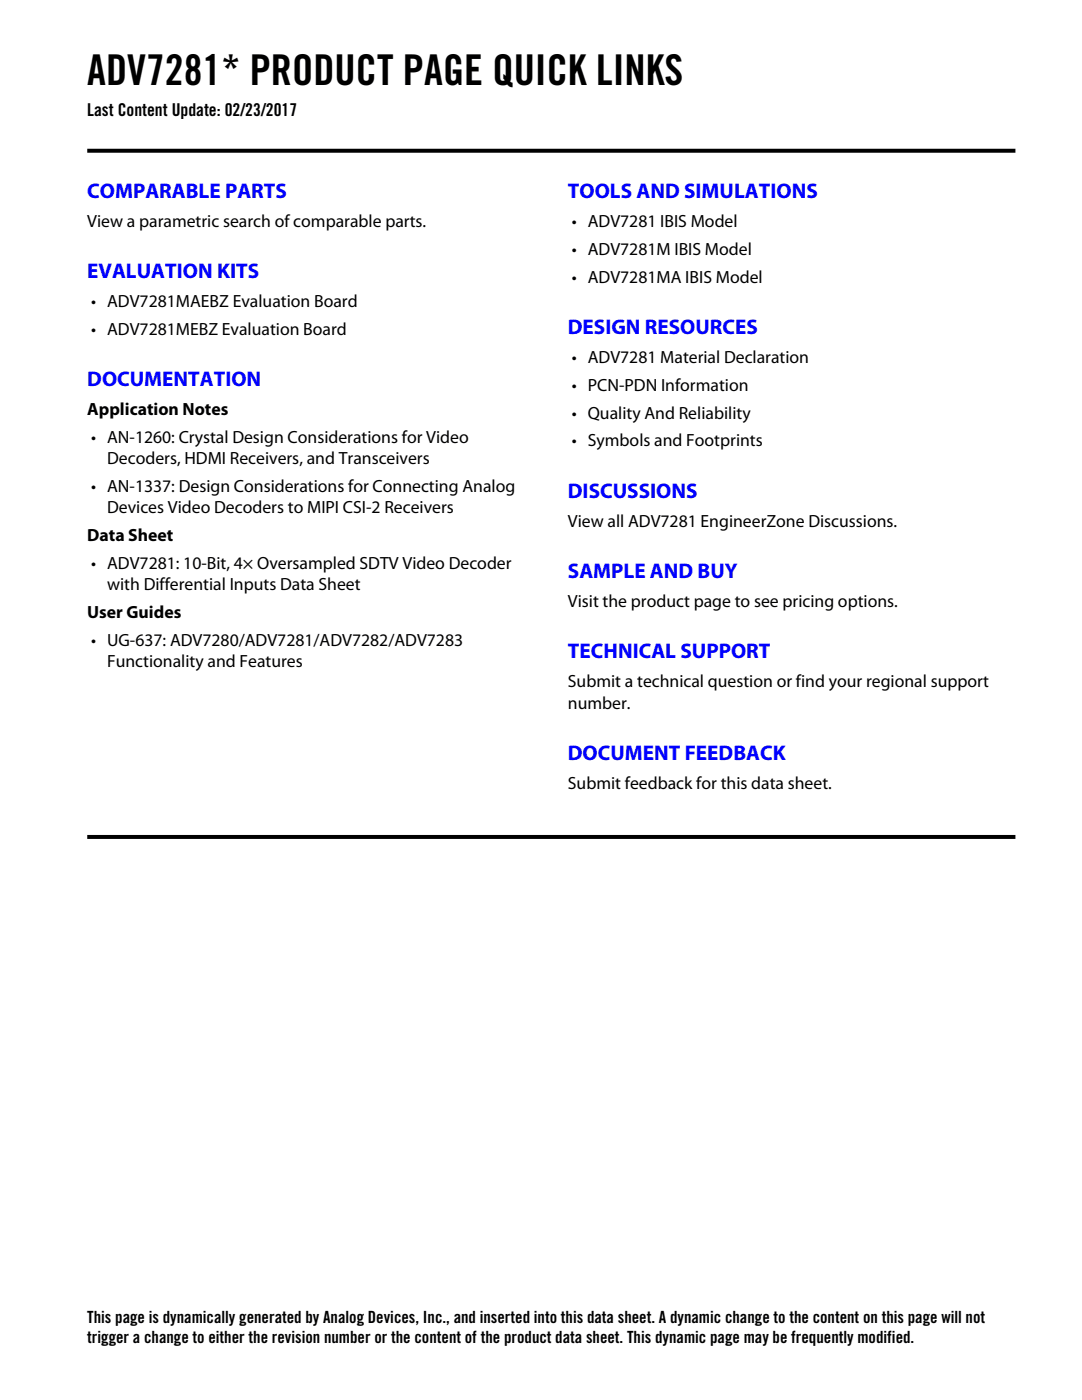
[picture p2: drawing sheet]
<svg xmlns="http://www.w3.org/2000/svg" width="216mm" height="279mm" viewBox="0 0 216 279" stroke-linecap="round" stroke-linejoin="round" font-family="sans-serif">
<defs><g id="words">
<text font-size="8.5" x="17.4" y="17">ADV7281* PRODUCT PAGE QUICK LINKS</text>
<g font-size="4.2" fill="#00f">
<text x="17.4" y="39.5">COMPARABLE PARTS</text>
<text x="113.3" y="39.5">TOOLS AND SIMULATIONS</text>
<text x="17.4" y="55.5">EVALUATION KITS</text>
<text x="113.3" y="66.6">DESIGN RESOURCES</text>
<text x="17.4" y="77.1">DOCUMENTATION</text>
<text x="113.3" y="99.3">DISCUSSIONS</text>
<text x="113.3" y="115.4">SAMPLE AND BUY</text>
<text x="113.3" y="131.4">TECHNICAL SUPPORT</text>
<text x="113.3" y="151.7">DOCUMENT FEEDBACK</text>
</g>
<g font-size="3.5">
<text x="17.4" y="23.1">Last Content Update: 02/23/2017</text>
<text x="17.4" y="45.3">View a parametric search of comparable parts.</text>
<text x="114.1" y="45.3">• ADV7281 IBIS Model</text>
<text x="114.1" y="50.8">• ADV7281M IBIS Model</text>
<text x="114.1" y="56.4">• ADV7281MA IBIS Model</text>
<text x="18.2" y="61.3">• ADV7281MAEBZ Evaluation Board</text>
<text x="18.2" y="66.9">• ADV7281MEBZ Evaluation Board</text>
<text x="114.1" y="72.4">• ADV7281 Material Declaration</text>
<text x="114.1" y="78">• PCN-PDN Information</text>
<text x="17.4" y="82.9">Application Notes</text>
<text x="114.1" y="83.5">• Quality And Reliability</text>
<text x="18.2" y="88.5">• AN-1260: Crystal Design Considerations for Video</text>
<text x="114.1" y="89.1">• Symbols and Footprints</text>
<text x="21.4" y="92.7">Decoders, HDMI Receivers, and Transceivers</text>
<text x="18.2" y="98.2">• AN-1337: Design Considerations for Connecting Analog</text>
<text x="21.4" y="102.5">Devices Video Decoders to MIPI CSI-2 Receivers</text>
<text x="113.3" y="105.1">View all ADV7281 EngineerZone Discussions.</text>
<text x="17.4" y="108">Data Sheet</text>
<text x="18.2" y="113.6">• ADV7281: 10-Bit, 4× Oversampled SDTV Video Decoder</text>
<text x="21.4" y="117.8">with Differential Inputs Data Sheet</text>
<text x="17.4" y="123.4">User Guides</text>
<text x="113.3" y="121.2">Visit the product page to see pricing options.</text>
<text x="18.2" y="128.9">• UG-637: ADV7280/ADV7281/ADV7282/ADV7283</text>
<text x="21.4" y="133.2">Functionality and Features</text>
<text x="113.3" y="137.2">Submit a technical question or find your regional support</text>
<text x="113.3" y="141.4">number.</text>
<text x="113.3" y="157.5">Submit feedback for this data sheet.</text>
</g>
<g font-size="3.4">
<text x="17.4" y="264.1">This page is dynamically generated by Analog Devices, Inc., and inserted into this data sheet. A dynamic change to the content on this page will not</text>
<text x="17.4" y="268.1">trigger a change to either the revision number or the content of the product data sheet. This dynamic page may be frequently modified.</text>
</g>
</g></defs>
<g fill="#000">
<path d="M17.4 29.7h92.4l.4 .8h-92.8zM109.8 29.7h92.8v.8h-92.4z"/>
<path d="M17.4 166.6h92.4l.4 .8h-92.8zM109.8 166.6h92.8v.8h-92.4z"/>
</g>
<use href="#words"/>
</svg>
